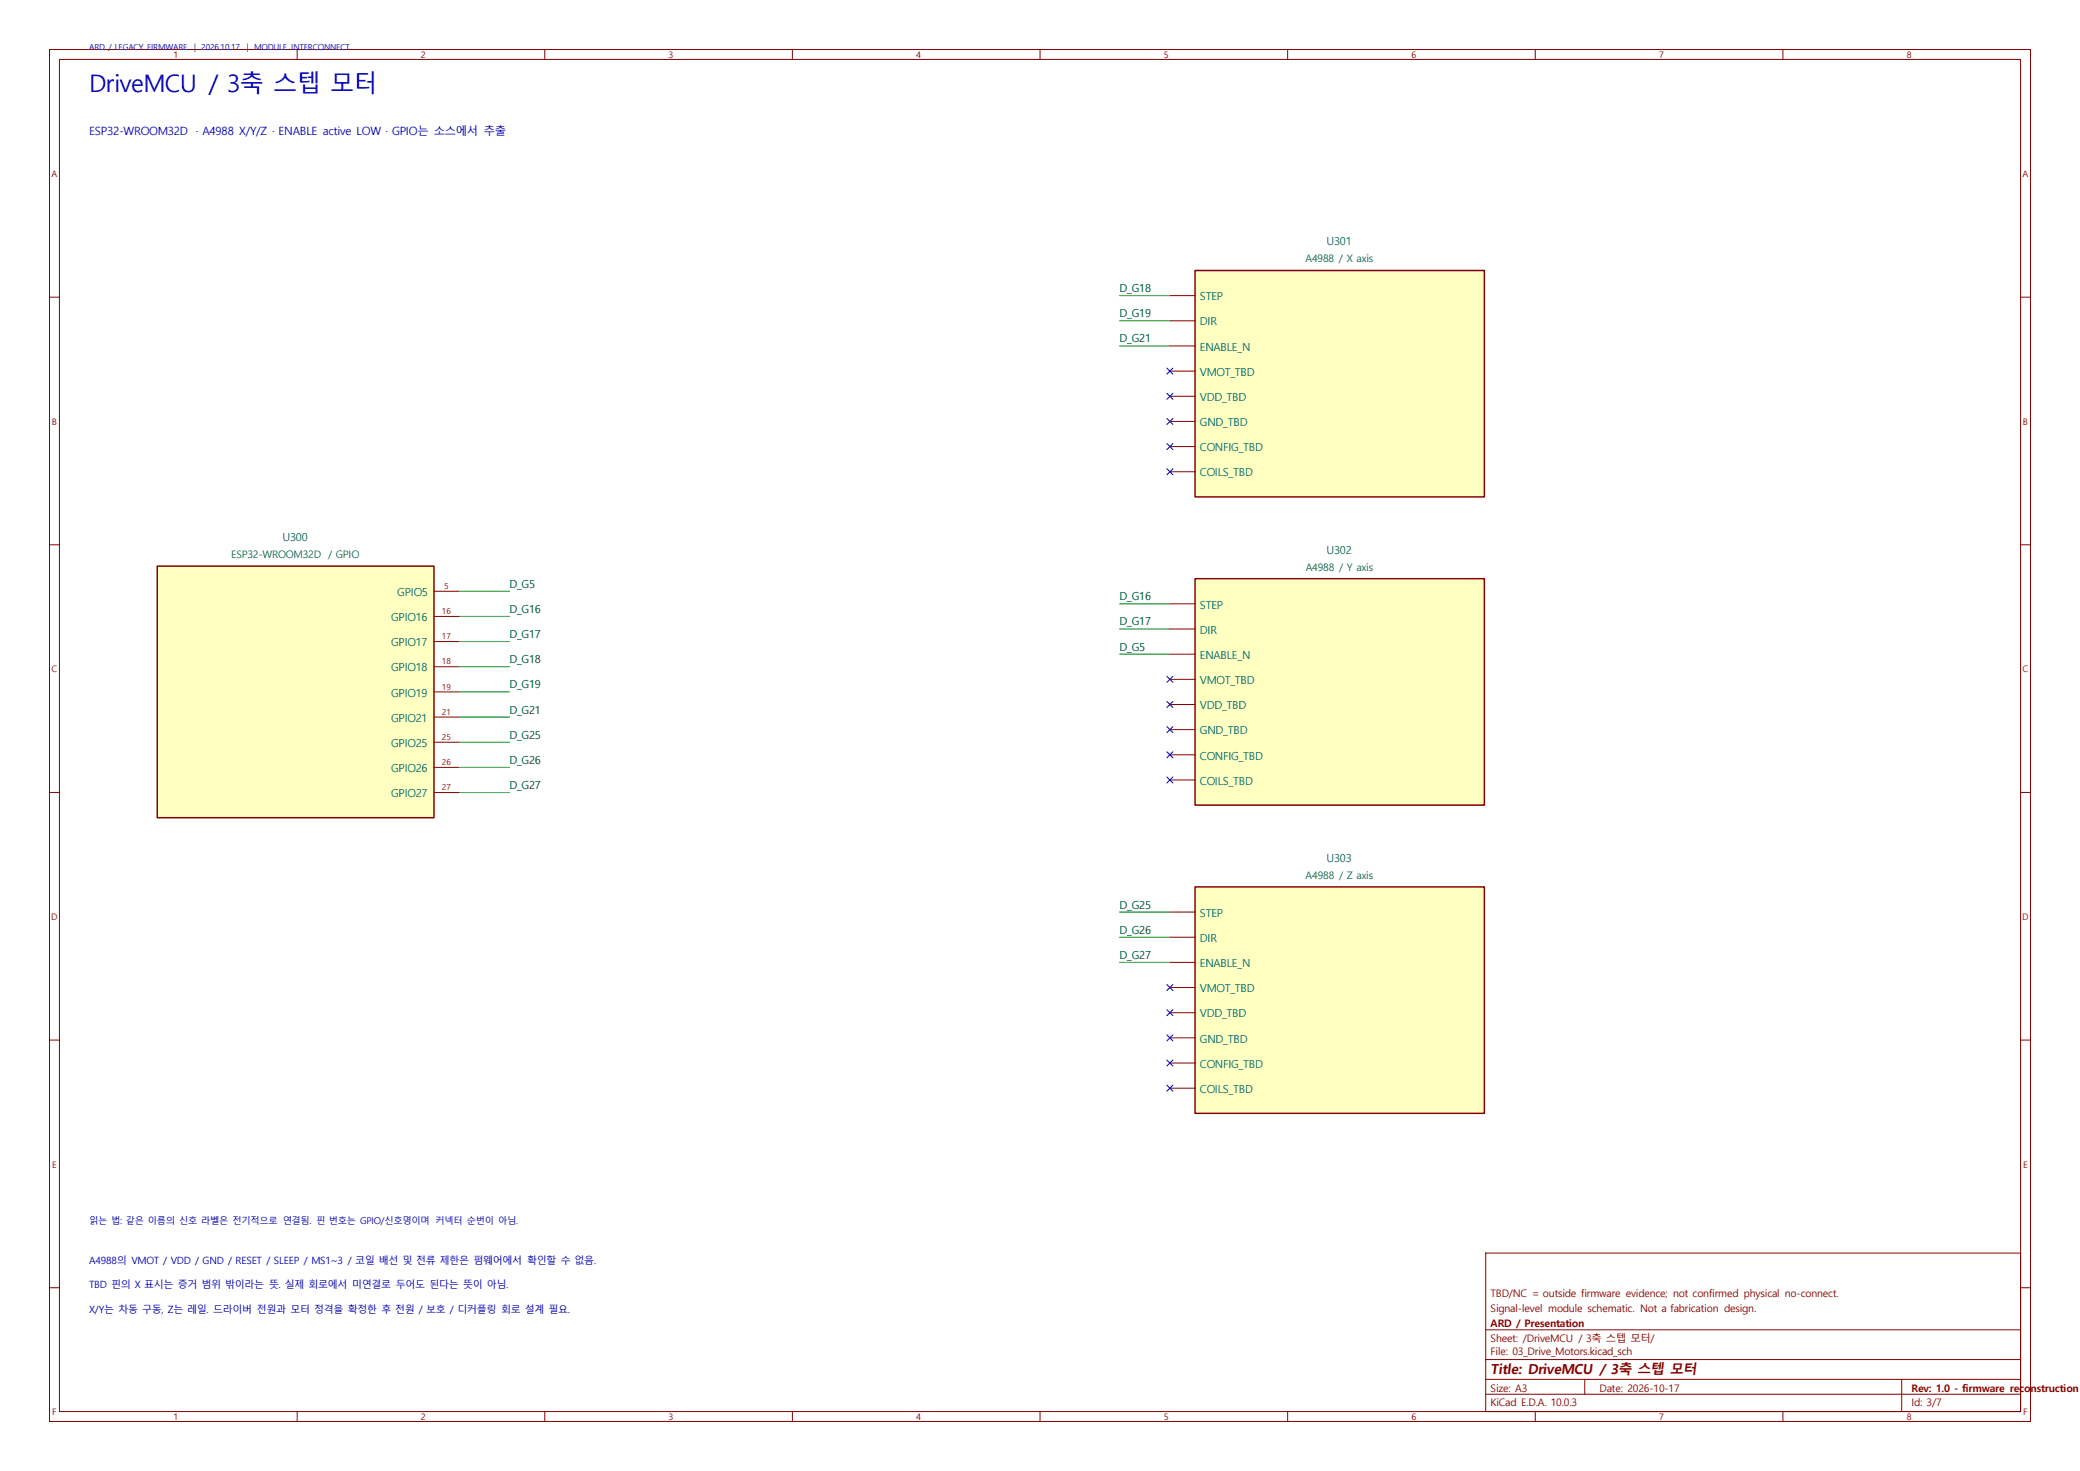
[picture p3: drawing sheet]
(kicad_sch (version 20250114) (generator "eeschema") (paper "A3")
    (title_block (title "DriveMCU / 3축 스텝 모터") (date "2026-10-17") (rev "1.0 - firmware reconstruction")
    (company "ARD / Presentation") (comment 1 "Signal-level module schematic. Not a fabrication design.")
    (comment 2 "TBD/NC = outside firmware evidence; not confirmed physical no-connect."))
    (lib_symbols (symbol "ARD:03_Drive_Motors_U300"  (pin_names (offset 1)) (in_bom yes) (on_board no)
(property "Reference" "U300" (at 0 31.4 0) (effects (font (size 1.5 1.5))))
(property "Value" "ESP32-WROOM32D / GPIO" (at 0 27.9 0) (effects (font (size 1.5 1.5))))
(symbol "03_Drive_Motors_U300_0_1" (rectangle (start -27.94 25.4) (end 27.94 -25.4) (stroke (width 0.3) (type default)) (fill (type background))))
(symbol "03_Drive_Motors_U300_1_1"
(pin passive line (at 33.02 20.32 180) (length 5.08) (name "GPIO5" (effects (font (size 1.6 1.6)))) (number "5" (effects (font (size 1.2 1.2)))))
(pin passive line (at 33.02 15.24 180) (length 5.08) (name "GPIO16" (effects (font (size 1.6 1.6)))) (number "16" (effects (font (size 1.2 1.2)))))
(pin passive line (at 33.02 10.16 180) (length 5.08) (name "GPIO17" (effects (font (size 1.6 1.6)))) (number "17" (effects (font (size 1.2 1.2)))))
(pin passive line (at 33.02 5.08 180) (length 5.08) (name "GPIO18" (effects (font (size 1.6 1.6)))) (number "18" (effects (font (size 1.2 1.2)))))
(pin passive line (at 33.02 0.0 180) (length 5.08) (name "GPIO19" (effects (font (size 1.6 1.6)))) (number "19" (effects (font (size 1.2 1.2)))))
(pin passive line (at 33.02 -5.08 180) (length 5.08) (name "GPIO21" (effects (font (size 1.6 1.6)))) (number "21" (effects (font (size 1.2 1.2)))))
(pin passive line (at 33.02 -10.16 180) (length 5.08) (name "GPIO25" (effects (font (size 1.6 1.6)))) (number "25" (effects (font (size 1.2 1.2)))))
(pin passive line (at 33.02 -15.24 180) (length 5.08) (name "GPIO26" (effects (font (size 1.6 1.6)))) (number "26" (effects (font (size 1.2 1.2)))))
(pin passive line (at 33.02 -20.32 180) (length 5.08) (name "GPIO27" (effects (font (size 1.6 1.6)))) (number "27" (effects (font (size 1.2 1.2))))))) (symbol "ARD:03_Drive_Motors_U301" (pin_numbers hide) (pin_names (offset 1)) (in_bom yes) (on_board no)
(property "Reference" "U301" (at 0 28.86 0) (effects (font (size 1.5 1.5))))
(property "Value" "A4988 / X axis" (at 0 25.36 0) (effects (font (size 1.5 1.5))))
(symbol "03_Drive_Motors_U301_0_1" (rectangle (start -29.21 22.86) (end 29.21 -22.86) (stroke (width 0.3) (type default)) (fill (type background))))
(symbol "03_Drive_Motors_U301_1_1"
(pin passive line (at -34.29 17.78 0) (length 5.08) (name "STEP" (effects (font (size 1.6 1.6)))) (number "STEP" (effects (font (size 1.2 1.2)))))
(pin passive line (at -34.29 12.7 0) (length 5.08) (name "DIR" (effects (font (size 1.6 1.6)))) (number "DIR" (effects (font (size 1.2 1.2)))))
(pin passive line (at -34.29 7.62 0) (length 5.08) (name "ENABLE_N" (effects (font (size 1.6 1.6)))) (number "ENABLE_N" (effects (font (size 1.2 1.2)))))
(pin passive line (at -34.29 2.54 0) (length 5.08) (name "VMOT_TBD" (effects (font (size 1.6 1.6)))) (number "VMOT_TBD" (effects (font (size 1.2 1.2)))))
(pin passive line (at -34.29 -2.54 0) (length 5.08) (name "VDD_TBD" (effects (font (size 1.6 1.6)))) (number "VDD_TBD" (effects (font (size 1.2 1.2)))))
(pin passive line (at -34.29 -7.62 0) (length 5.08) (name "GND_TBD" (effects (font (size 1.6 1.6)))) (number "GND_TBD" (effects (font (size 1.2 1.2)))))
(pin passive line (at -34.29 -12.7 0) (length 5.08) (name "CONFIG_TBD" (effects (font (size 1.6 1.6)))) (number "CONFIG_TBD" (effects (font (size 1.2 1.2)))))
(pin passive line (at -34.29 -17.78 0) (length 5.08) (name "COILS_TBD" (effects (font (size 1.6 1.6)))) (number "COILS_TBD" (effects (font (size 1.2 1.2))))))) (symbol "ARD:03_Drive_Motors_U302" (pin_numbers hide) (pin_names (offset 1)) (in_bom yes) (on_board no)
(property "Reference" "U302" (at 0 28.86 0) (effects (font (size 1.5 1.5))))
(property "Value" "A4988 / Y axis" (at 0 25.36 0) (effects (font (size 1.5 1.5))))
(symbol "03_Drive_Motors_U302_0_1" (rectangle (start -29.21 22.86) (end 29.21 -22.86) (stroke (width 0.3) (type default)) (fill (type background))))
(symbol "03_Drive_Motors_U302_1_1"
(pin passive line (at -34.29 17.78 0) (length 5.08) (name "STEP" (effects (font (size 1.6 1.6)))) (number "STEP" (effects (font (size 1.2 1.2)))))
(pin passive line (at -34.29 12.7 0) (length 5.08) (name "DIR" (effects (font (size 1.6 1.6)))) (number "DIR" (effects (font (size 1.2 1.2)))))
(pin passive line (at -34.29 7.62 0) (length 5.08) (name "ENABLE_N" (effects (font (size 1.6 1.6)))) (number "ENABLE_N" (effects (font (size 1.2 1.2)))))
(pin passive line (at -34.29 2.54 0) (length 5.08) (name "VMOT_TBD" (effects (font (size 1.6 1.6)))) (number "VMOT_TBD" (effects (font (size 1.2 1.2)))))
(pin passive line (at -34.29 -2.54 0) (length 5.08) (name "VDD_TBD" (effects (font (size 1.6 1.6)))) (number "VDD_TBD" (effects (font (size 1.2 1.2)))))
(pin passive line (at -34.29 -7.62 0) (length 5.08) (name "GND_TBD" (effects (font (size 1.6 1.6)))) (number "GND_TBD" (effects (font (size 1.2 1.2)))))
(pin passive line (at -34.29 -12.7 0) (length 5.08) (name "CONFIG_TBD" (effects (font (size 1.6 1.6)))) (number "CONFIG_TBD" (effects (font (size 1.2 1.2)))))
(pin passive line (at -34.29 -17.78 0) (length 5.08) (name "COILS_TBD" (effects (font (size 1.6 1.6)))) (number "COILS_TBD" (effects (font (size 1.2 1.2))))))) (symbol "ARD:03_Drive_Motors_U303" (pin_numbers hide) (pin_names (offset 1)) (in_bom yes) (on_board no)
(property "Reference" "U303" (at 0 28.86 0) (effects (font (size 1.5 1.5))))
(property "Value" "A4988 / Z axis" (at 0 25.36 0) (effects (font (size 1.5 1.5))))
(symbol "03_Drive_Motors_U303_0_1" (rectangle (start -29.21 22.86) (end 29.21 -22.86) (stroke (width 0.3) (type default)) (fill (type background))))
(symbol "03_Drive_Motors_U303_1_1"
(pin passive line (at -34.29 17.78 0) (length 5.08) (name "STEP" (effects (font (size 1.6 1.6)))) (number "STEP" (effects (font (size 1.2 1.2)))))
(pin passive line (at -34.29 12.7 0) (length 5.08) (name "DIR" (effects (font (size 1.6 1.6)))) (number "DIR" (effects (font (size 1.2 1.2)))))
(pin passive line (at -34.29 7.62 0) (length 5.08) (name "ENABLE_N" (effects (font (size 1.6 1.6)))) (number "ENABLE_N" (effects (font (size 1.2 1.2)))))
(pin passive line (at -34.29 2.54 0) (length 5.08) (name "VMOT_TBD" (effects (font (size 1.6 1.6)))) (number "VMOT_TBD" (effects (font (size 1.2 1.2)))))
(pin passive line (at -34.29 -2.54 0) (length 5.08) (name "VDD_TBD" (effects (font (size 1.6 1.6)))) (number "VDD_TBD" (effects (font (size 1.2 1.2)))))
(pin passive line (at -34.29 -7.62 0) (length 5.08) (name "GND_TBD" (effects (font (size 1.6 1.6)))) (number "GND_TBD" (effects (font (size 1.2 1.2)))))
(pin passive line (at -34.29 -12.7 0) (length 5.08) (name "CONFIG_TBD" (effects (font (size 1.6 1.6)))) (number "CONFIG_TBD" (effects (font (size 1.2 1.2)))))
(pin passive line (at -34.29 -17.78 0) (length 5.08) (name "COILS_TBD" (effects (font (size 1.6 1.6)))) (number "COILS_TBD" (effects (font (size 1.2 1.2))))))))
    (text "DriveMCU / 3축 스텝 모터" (at 18 18 0) (effects (font (size 3.5 3.5)) (justify left))) (text "ESP32-WROOM32D · A4988 X/Y/Z · ENABLE active LOW · GPIO는 소스에서 추출" (at 18 27 0) (effects (font (size 1.65 1.65)) (justify left))) (text "ARD / LEGACY FIRMWARE  |  2026.10.17  |  MODULE INTERCONNECT" (at 18 10 0) (effects (font (size 1.2 1.2)) (justify left))) (text "읽는 법: 같은 이름의 신호 라벨은 전기적으로 연결됨. 핀 번호는 GPIO/신호명이며 커넥터 순번이 아님." (at 18 247 0) (effects (font (size 1.35 1.35)) (justify left))) (text "A4988의 VMOT / VDD / GND / RESET / SLEEP / MS1~3 / 코일 배선 및 전류 제한은 펌웨어에서 확인할 수 없음." (at 18 255 0) (effects (font (size 1.45 1.45)) (justify left))) (text "TBD 핀의 X 표시는 증거 범위 밖이라는 뜻. 실제 회로에서 미연결로 두어도 된다는 뜻이 아님." (at 18 260 0) (effects (font (size 1.45 1.45)) (justify left))) (text "X/Y는 차동 구동, Z는 레일. 드라이버 전원과 모터 정격을 확정한 후 전원 / 보호 / 디커플링 회로 설계 필요." (at 18 265 0) (effects (font (size 1.45 1.45)) (justify left))) (wire (pts (xy 92.71 119.38) (xy 102.87 119.38)) (stroke (width 0) (type default))) (label "D_G5" (at 102.87 119.38 0) (effects (font (size 1.6 1.6)) (justify left bottom))) (wire (pts (xy 92.71 124.46) (xy 102.87 124.46)) (stroke (width 0) (type default))) (label "D_G16" (at 102.87 124.46 0) (effects (font (size 1.6 1.6)) (justify left bottom))) (wire (pts (xy 92.71 129.54) (xy 102.87 129.54)) (stroke (width 0) (type default))) (label "D_G17" (at 102.87 129.54 0) (effects (font (size 1.6 1.6)) (justify left bottom))) (wire (pts (xy 92.71 134.62) (xy 102.87 134.62)) (stroke (width 0) (type default))) (label "D_G18" (at 102.87 134.62 0) (effects (font (size 1.6 1.6)) (justify left bottom))) (wire (pts (xy 92.71 139.7) (xy 102.87 139.7)) (stroke (width 0) (type default))) (label "D_G19" (at 102.87 139.7 0) (effects (font (size 1.6 1.6)) (justify left bottom))) (wire (pts (xy 92.71 144.78) (xy 102.87 144.78)) (stroke (width 0) (type default))) (label "D_G21" (at 102.87 144.78 0) (effects (font (size 1.6 1.6)) (justify left bottom))) (wire (pts (xy 92.71 149.86) (xy 102.87 149.86)) (stroke (width 0) (type default))) (label "D_G25" (at 102.87 149.86 0) (effects (font (size 1.6 1.6)) (justify left bottom))) (wire (pts (xy 92.71 154.94) (xy 102.87 154.94)) (stroke (width 0) (type default))) (label "D_G26" (at 102.87 154.94 0) (effects (font (size 1.6 1.6)) (justify left bottom))) (wire (pts (xy 92.71 160.02) (xy 102.87 160.02)) (stroke (width 0) (type default))) (label "D_G27" (at 102.87 160.02 0) (effects (font (size 1.6 1.6)) (justify left bottom))) (symbol (lib_id "ARD:03_Drive_Motors_U300") (at 59.69 139.7 0) (unit 1) (in_bom yes) (on_board no) (dnp no)
    (property "Reference" "U300" (at 59.69 108.29999999999998 0) (effects (font (size 1.6 1.6))))
    (property "Value" "ESP32-WROOM32D / GPIO" (at 59.69 111.79999999999998 0) (effects (font (size 1.5 1.5))))) (wire (pts (xy 236.22 59.69) (xy 226.06 59.69)) (stroke (width 0) (type default))) (label "D_G18" (at 226.06 59.69 180) (effects (font (size 1.6 1.6)) (justify left bottom))) (wire (pts (xy 236.22 64.77) (xy 226.06 64.77)) (stroke (width 0) (type default))) (label "D_G19" (at 226.06 64.77 180) (effects (font (size 1.6 1.6)) (justify left bottom))) (wire (pts (xy 236.22 69.85) (xy 226.06 69.85)) (stroke (width 0) (type default))) (label "D_G21" (at 226.06 69.85 180) (effects (font (size 1.6 1.6)) (justify left bottom))) (no_connect (at 236.22 74.93)) (no_connect (at 236.22 80.01)) (no_connect (at 236.22 85.09)) (no_connect (at 236.22 90.17)) (no_connect (at 236.22 95.25)) (symbol (lib_id "ARD:03_Drive_Motors_U301") (at 270.51 77.47 0) (unit 1) (in_bom yes) (on_board no) (dnp no)
    (property "Reference" "U301" (at 270.51 48.61 0) (effects (font (size 1.6 1.6))))
    (property "Value" "A4988 / X axis" (at 270.51 52.11 0) (effects (font (size 1.5 1.5))))) (wire (pts (xy 236.22 121.92) (xy 226.06 121.92)) (stroke (width 0) (type default))) (label "D_G16" (at 226.06 121.92 180) (effects (font (size 1.6 1.6)) (justify left bottom))) (wire (pts (xy 236.22 127.0) (xy 226.06 127.0)) (stroke (width 0) (type default))) (label "D_G17" (at 226.06 127.0 180) (effects (font (size 1.6 1.6)) (justify left bottom))) (wire (pts (xy 236.22 132.08) (xy 226.06 132.08)) (stroke (width 0) (type default))) (label "D_G5" (at 226.06 132.08 180) (effects (font (size 1.6 1.6)) (justify left bottom))) (no_connect (at 236.22 137.16)) (no_connect (at 236.22 142.24)) (no_connect (at 236.22 147.32)) (no_connect (at 236.22 152.4)) (no_connect (at 236.22 157.48)) (symbol (lib_id "ARD:03_Drive_Motors_U302") (at 270.51 139.7 0) (unit 1) (in_bom yes) (on_board no) (dnp no)
    (property "Reference" "U302" (at 270.51 110.83999999999999 0) (effects (font (size 1.6 1.6))))
    (property "Value" "A4988 / Y axis" (at 270.51 114.33999999999999 0) (effects (font (size 1.5 1.5))))) (wire (pts (xy 236.22 184.15) (xy 226.06 184.15)) (stroke (width 0) (type default))) (label "D_G25" (at 226.06 184.15 180) (effects (font (size 1.6 1.6)) (justify left bottom))) (wire (pts (xy 236.22 189.23) (xy 226.06 189.23)) (stroke (width 0) (type default))) (label "D_G26" (at 226.06 189.23 180) (effects (font (size 1.6 1.6)) (justify left bottom))) (wire (pts (xy 236.22 194.31) (xy 226.06 194.31)) (stroke (width 0) (type default))) (label "D_G27" (at 226.06 194.31 180) (effects (font (size 1.6 1.6)) (justify left bottom))) (no_connect (at 236.22 199.39)) (no_connect (at 236.22 204.47)) (no_connect (at 236.22 209.55)) (no_connect (at 236.22 214.63)) (no_connect (at 236.22 219.71)) (symbol (lib_id "ARD:03_Drive_Motors_U303") (at 270.51 201.93 0) (unit 1) (in_bom yes) (on_board no) (dnp no)
    (property "Reference" "U303" (at 270.51 173.07 0) (effects (font (size 1.6 1.6))))
    (property "Value" "A4988 / Z axis" (at 270.51 176.57 0) (effects (font (size 1.5 1.5)))))
    (sheet_instances (path "" (page "3")))
    (embedded_fonts no))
